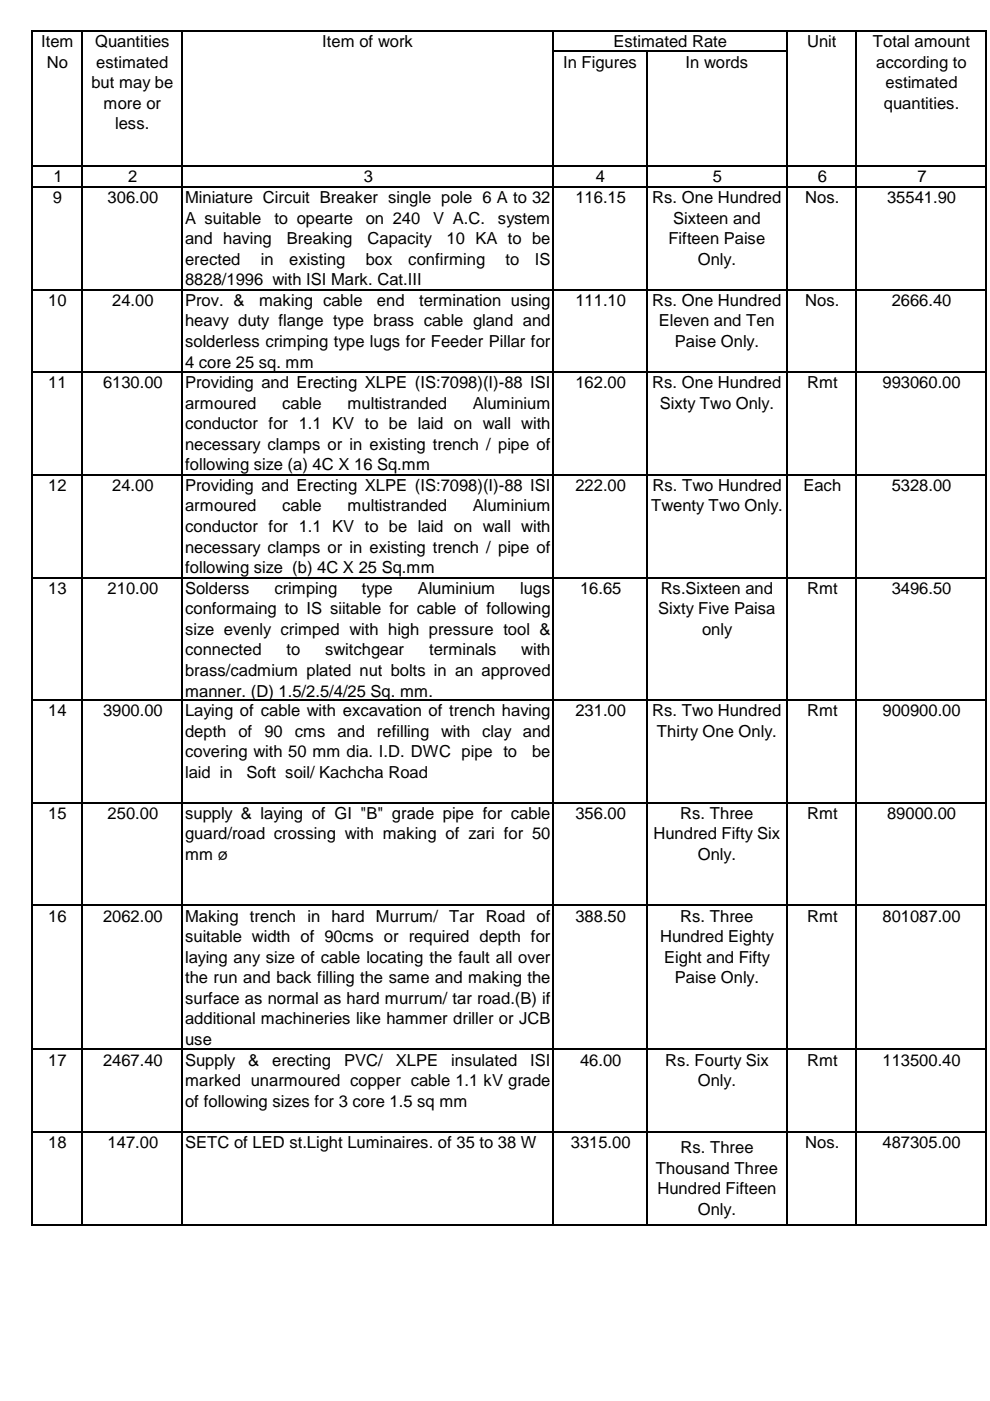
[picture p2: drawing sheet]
<svg xmlns="http://www.w3.org/2000/svg" width="210mm" height="297mm" viewBox="0 0 210 297" stroke-linecap="round" stroke-linejoin="round" font-family="sans-serif">
<defs><g id="words">
<g font-size="3.5">
<text x="8.7" y="10">Item</text>
<text x="20.2" y="10">Quantities</text>
<text x="68.3" y="10">Item of work</text>
<text x="130.1" y="10">Estimated Rate</text>
<text x="171.1" y="10">Unit</text>
<text x="185.1" y="10">Total amount</text>
<text x="9.9" y="14.3">No</text>
<text x="20.4" y="14.3">estimated</text>
<text x="119.4" y="14.3">In Figures</text>
<text x="145.4" y="14.3">In words</text>
<text x="185.8" y="14.3">according to</text>
<text x="19.4" y="18.7">but may be</text>
<text x="22" y="23.1">more or</text>
<text x="187.4" y="23.1">quantities.</text>
<text x="187.7" y="18.7">estimated</text>
<text x="24.4" y="27.4">less.</text>
<text x="11.3" y="38.7">1</text>
<text x="27.2" y="38.7">2</text>
<text x="77.1" y="38.7">3</text>
<text x="126.4" y="38.7">4</text>
<text x="151.1" y="38.7">5</text>
<text x="173.4" y="38.7">6</text>
<text x="194.5" y="38.7">7</text>
<text x="11.2" y="43">9</text>
<text x="22.8" y="43">306.00</text>
<text x="39.2" y="43">Miniature Circuit Breaker single pole 6 A to 32</text>
<text x="39.2" y="47.4">A suitable</text>
<text x="58.2" y="47.4">to opearte</text>
<text x="77.6" y="47.4">on 240</text>
<text x="91.9" y="47.4">V A.C.</text>
<text x="105.6" y="47.4">system</text>
<text x="122" y="43">116.15</text>
<text x="138.3" y="43">Rs. One Hundred</text>
<text x="142.7" y="47.4">Sixteen and</text>
<text x="170.7" y="43">Nos.</text>
<text x="188.1" y="43">35541.90</text>
<text x="39.2" y="51.8">and having</text>
<text x="60.8" y="51.8">Breaking</text>
<text x="77.9" y="51.8">Capacity</text>
<text x="94.7" y="51.8">10 KA to be</text>
<text x="141.7" y="51.8">Fifteen Paise</text>
<text x="39.2" y="56.1">erected</text>
<text x="55.3" y="56.1">in</text>
<text x="61.3" y="56.1">existing</text>
<text x="77.6" y="56.1">box</text>
<text x="86.6" y="56.1">confirming</text>
<text x="107.2" y="56.1">to</text>
<text x="113.4" y="56.1">IS</text>
<text x="148" y="56.1">Only.</text>
<text x="10.2" y="64.8">10</text>
<text x="23.8" y="64.8">24.00</text>
<text x="39.2" y="60.5">8828/1996 with ISI Mark. Cat.III</text>
<text x="39.2" y="64.8">Prov. &amp;</text>
<text x="54.9" y="64.8">making cable</text>
<text x="79.9" y="64.8">end</text>
<text x="88.9" y="64.8">termination using</text>
<text x="122" y="64.8">111.10</text>
<text x="138.3" y="64.8">Rs. One Hundred</text>
<text x="170.7" y="64.8">Nos.</text>
<text x="189.1" y="64.8">2666.40</text>
<text x="39.2" y="69.2">heavy duty flange type brass cable gland and</text>
<text x="139.7" y="69.2">Eleven and Ten</text>
<text x="39.2" y="73.6">solderless crimping type lugs for Feeder Pillar for</text>
<text x="39.2" y="77.9">4 core 25 sq. mm</text>
<text x="143.1" y="73.6">Paise Only.</text>
<text x="10.2" y="82.3">11</text>
<text x="21.8" y="82.3">6130.00</text>
<text x="39.2" y="82.3">Providing and Erecting XLPE (IS:7098)(I)-88 ISI</text>
<text x="122" y="82.3">162.00</text>
<text x="138.3" y="82.3">Rs. One Hundred</text>
<text x="171.1" y="82.3">Rmt</text>
<text x="187.1" y="82.3">993060.00</text>
<text x="39.2" y="86.6">armoured</text>
<text x="59.8" y="86.6">cable</text>
<text x="73.7" y="86.6">multistranded</text>
<text x="100.2" y="86.6">Aluminium</text>
<text x="139.9" y="86.6">Sixty Two Only.</text>
<text x="39.2" y="91">conductor for 1.1 KV to be laid on wall with</text>
<text x="39.2" y="95.4">necessary clamps or in existing trench / pipe of</text>
<text x="39.2" y="99.7">following size (a) 4C X 16 Sq.mm</text>
<text x="10.2" y="104.1">12</text>
<text x="23.8" y="104.1">24.00</text>
<text x="39.2" y="104.1">Providing and Erecting XLPE (IS:7098)(I)-88 ISI</text>
<text x="122" y="104.1">222.00</text>
<text x="138.3" y="104.1">Rs. Two Hundred</text>
<text x="170.3" y="104.1">Each</text>
<text x="189.1" y="104.1">5328.00</text>
<text x="39.2" y="108.4">armoured</text>
<text x="39.2" y="112.8">conductor for 1.1 KV to be laid on wall with</text>
<text x="59.8" y="108.4">cable</text>
<text x="73.7" y="108.4">multistranded</text>
<text x="100.2" y="108.4">Aluminium</text>
<text x="138" y="108.4">Twenty Two Only.</text>
<text x="39.2" y="117.2">necessary clamps or in existing trench / pipe of</text>
<text x="10.2" y="125.9">13</text>
<text x="22.8" y="125.9">210.00</text>
<text x="39.2" y="121.5">following size (b) 4C X 25 Sq.mm</text>
<text x="39.2" y="125.9">Solderss</text>
<text x="58.2" y="125.9">crimping</text>
<text x="76.8" y="125.9">type</text>
<text x="88.6" y="125.9">Aluminium</text>
<text x="110.3" y="125.9">lugs</text>
<text x="123" y="125.9">16.65</text>
<text x="140.1" y="125.9">Rs.Sixteen and</text>
<text x="171.1" y="125.9">Rmt</text>
<text x="189.1" y="125.9">3496.50</text>
<text x="39.2" y="130.2">conformaing to IS siitable for cable of following</text>
<text x="139.6" y="130.2">Sixty Five Paisa</text>
<text x="39.2" y="134.6">size evenly crimped with high pressure tool &amp;</text>
<text x="148.8" y="134.6">only</text>
<text x="39.2" y="139">connected</text>
<text x="39.2" y="143.3">brass/cadmium plated nut bolts in an approved</text>
<text x="60.7" y="139">to</text>
<text x="68.9" y="139">switchgear</text>
<text x="91" y="139">terminals</text>
<text x="110.5" y="139">with</text>
<text x="39.2" y="147.7">manner. (D) 1.5/2.5/4/25 Sq. mm.</text>
<text x="10.2" y="151.8">14</text>
<text x="21.8" y="151.8">3900.00</text>
<text x="39.2" y="151.8">Laying of cable with excavation of trench having</text>
<text x="122" y="151.8">231.00</text>
<text x="138.3" y="151.8">Rs. Two Hundred</text>
<text x="171.1" y="151.8">Rmt</text>
<text x="187.1" y="151.8">900900.00</text>
<text x="39.2" y="156.2">depth</text>
<text x="39.2" y="160.5">covering with 50 mm dia. I.D. DWC pipe to</text>
<text x="50.5" y="156.2">of</text>
<text x="56" y="156.2">90</text>
<text x="62.5" y="156.2">cms</text>
<text x="71.5" y="156.2">and</text>
<text x="79.9" y="156.2">refilling</text>
<text x="93.5" y="156.2">with</text>
<text x="102.2" y="156.2">clay and</text>
<text x="112.8" y="160.5">be</text>
<text x="139.3" y="156.2">Thirty One Only.</text>
<text x="39.2" y="164.9">laid in</text>
<text x="52.3" y="164.9">Soft soil/ Kachcha Road</text>
<text x="10.2" y="173.6">15</text>
<text x="22.8" y="173.6">250.00</text>
<text x="39.2" y="173.6">supply &amp; laying of GI &quot;B&quot; grade pipe for cable</text>
<text x="122" y="173.6">356.00</text>
<text x="144.2" y="173.6">Rs. Three</text>
<text x="171.1" y="173.6">Rmt</text>
<text x="188.1" y="173.6">89000.00</text>
<text x="39.2" y="178">guard/road crossing with making of zari for 50</text>
<text x="138.6" y="178">Hundred Fifty Six</text>
<text x="39.2" y="182.3">mm ø</text>
<text x="148" y="182.3">Only.</text>
<text x="10.2" y="195.4">16</text>
<text x="21.8" y="195.4">2062.00</text>
<text x="39.2" y="195.4">Making trench in hard Murrum/ Tar Road of</text>
<text x="122" y="195.4">388.50</text>
<text x="144.2" y="195.4">Rs. Three</text>
<text x="171.1" y="195.4">Rmt</text>
<text x="187.1" y="195.4">801087.00</text>
<text x="39.2" y="199.8">suitable width of 90cms or required depth for</text>
<text x="140" y="199.8">Hundred Eighty</text>
<text x="39.2" y="204.1">laying any size of cable locating the fault all over</text>
<text x="39.2" y="208.5">the run and back filling the same and making the</text>
<text x="140.8" y="204.1">Eight and Fifty</text>
<text x="143.1" y="208.5">Paise Only.</text>
<text x="39.2" y="212.8">surface as normal as hard murrum/ tar road.(B) if</text>
<text x="39.2" y="217.2">additional machineries like hammer driller or JCB</text>
<text x="39.2" y="221.6">use</text>
<text x="10.2" y="225.9">17</text>
<text x="21.8" y="225.9">2467.40</text>
<text x="39.2" y="225.9">Supply</text>
<text x="52.6" y="225.9">&amp;</text>
<text x="57.7" y="225.9">erecting</text>
<text x="73" y="225.9">PVC/</text>
<text x="83.9" y="225.9">XLPE</text>
<text x="95.7" y="225.9">insulated</text>
<text x="112.4" y="225.9">ISI</text>
<text x="123" y="225.9">46.00</text>
<text x="141" y="225.9">Rs. Fourty Six</text>
<text x="171.1" y="225.9">Rmt</text>
<text x="187.1" y="225.9">113500.40</text>
<text x="39.2" y="230.3">marked unarmoured copper cable 1.1 kV grade</text>
<text x="148" y="230.3">Only.</text>
<text x="39.2" y="234.6">of following sizes for 3 core 1.5 sq mm</text>
<text x="10.2" y="243.4">18</text>
<text x="22.8" y="243.4">147.00</text>
<text x="39.2" y="243.4">SETC of LED st.Light Luminaires. of 35 to 38 W</text>
<text x="121" y="243.4">3315.00</text>
<text x="144.3" y="244.5">Rs. Three</text>
<text x="170.7" y="243.4">Nos.</text>
<text x="187.1" y="243.4">487305.00</text>
<text x="139.1" y="248.9">Thousand Three</text>
<text x="139.4" y="253.2">Hundred Fifteen</text>
<text x="148" y="257.6">Only.</text>
</g>
</g></defs>
<g fill="none" stroke="#000" stroke-width=".34">
<path d="M6.9 6.4v253.4M7 6.5h202.3M17.4 6.7v253.1M38.6 6.7v253.1M117.3 6.7v253.1M117.5 10.9h49.5M137.1 11.1v248.7M166.8 6.7v253.1M181.6 6.7v253.1M209.1 6.7v253.1M7 35.2h202.3M7 39.6h202.3"/>
<path d="M7 61.4h202.3M7 78.9h202.3M7 100.7h202.3M7 122.5h202.3M7 148.4h202.3M7 170.2h202.3M7 192h202.3M7 222.5h202.3M7 239.9h202.3M7 259.7h202.3"/>
</g>
<use href="#words"/>
</svg>
